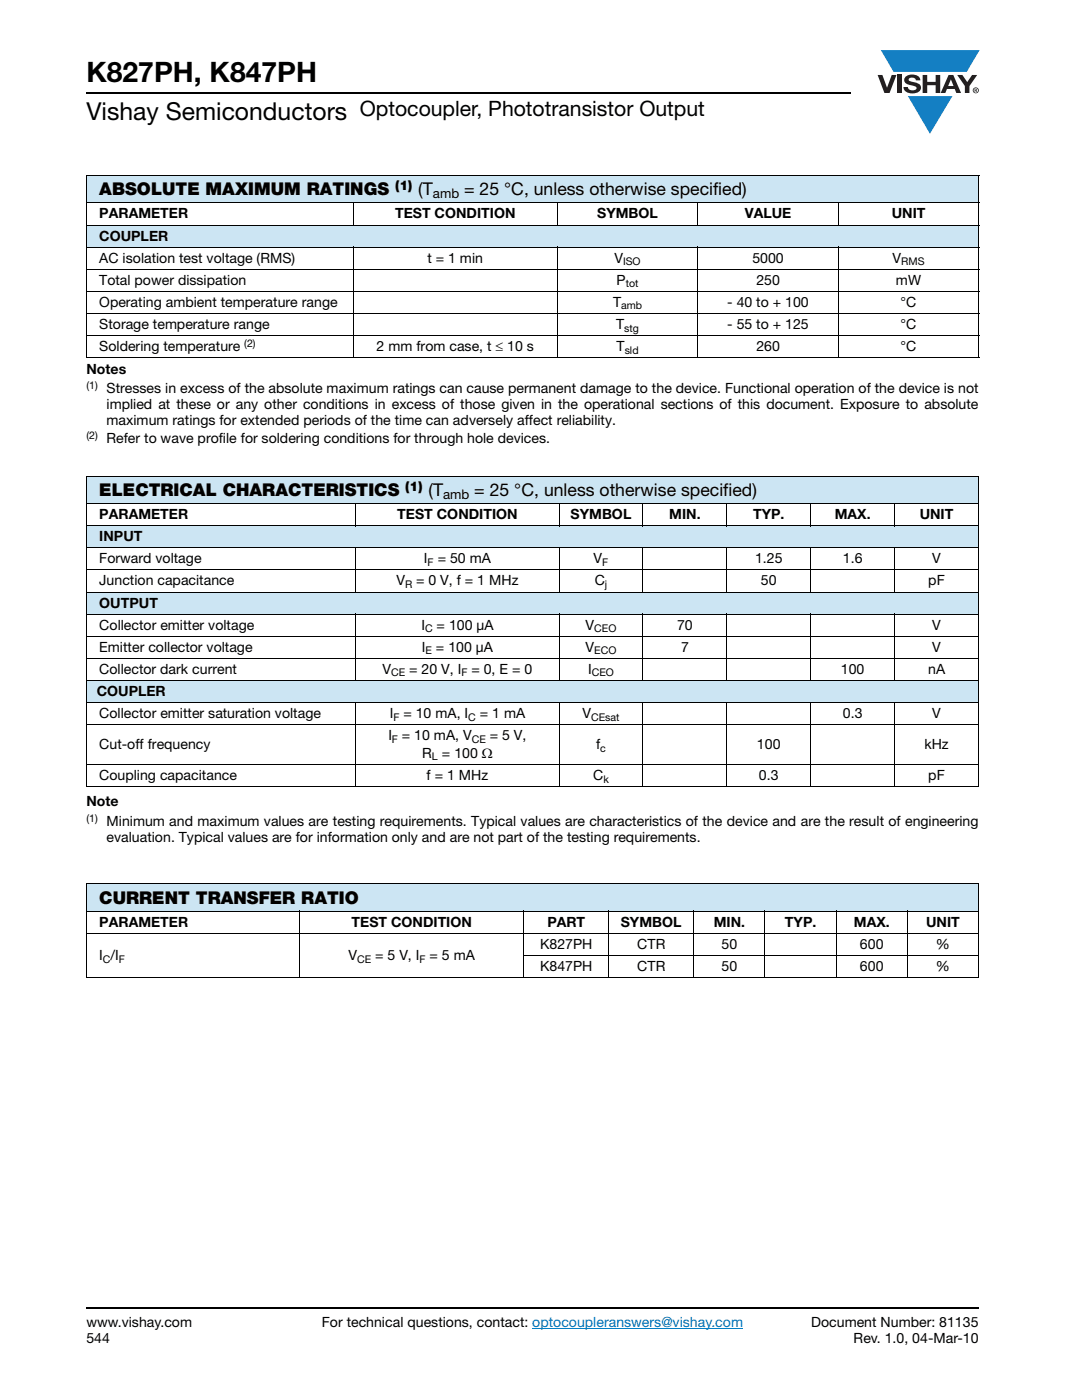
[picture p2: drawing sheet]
<svg xmlns="http://www.w3.org/2000/svg" width="216mm" height="279mm" viewBox="0 0 216 279" stroke-linecap="round" stroke-linejoin="round" font-family="sans-serif">
<defs><g id="words">
<text font-size="5.6" x="17.3" y="16.4">K827PH, K847PH</text>
<text font-size="4.9" x="17.3" y="24">Vishay Semiconductors</text>
<text font-size="4.2" x="71.8" y="23.1">Optocoupler, Phototransistor Output</text>
<g font-size="3.5">
<text x="19.8" y="38.9">ABSOLUTE MAXIMUM RATINGS</text>
<text x="83.5" y="38.9">(T</text>
<text x="92.6" y="38.9">= 25 °C, unless otherwise specified)</text>
<text x="19.8" y="99">ELECTRICAL CHARACTERISTICS</text>
<text x="85.5" y="99">(T</text>
<text x="94.6" y="99">= 25 °C, unless otherwise specified)</text>
<text x="19.8" y="180.5">CURRENT TRANSFER RATIO</text>
</g>
<g font-size="2.8">
<text x="19.8" y="43.6">PARAMETER</text>
<text x="78.8" y="43.6">TEST CONDITION</text>
<text x="119.2" y="43.6">SYMBOL</text>
<text x="148.6" y="43.6">VALUE</text>
<text x="177.9" y="43.6">UNIT</text>
<text x="19.8" y="48">COUPLER</text>
<text x="19.8" y="52.4">AC isolation test voltage (RMS)</text>
<text x="85.3" y="52.4">t = 1 min</text>
<text x="122.6" y="52.4">V</text>
<text x="150.1" y="52.4">5000</text>
<text x="178.1" y="52.4">V</text>
<text x="19.8" y="56.8">Total power dissipation</text>
<text x="123" y="56.8">P</text>
<text x="150.9" y="56.8">250</text>
<text x="178.8" y="56.8">mW</text>
<text x="19.8" y="65.7">Storage temperature range</text>
<text x="19.8" y="61.3">Operating ambient temperature range</text>
<text x="122.3" y="61.3">T</text>
<text x="123" y="65.7">T</text>
<text x="145.1" y="61.3">- 40 to + 100</text>
<text x="145.1" y="65.7">- 55 to + 125</text>
<text x="179.7" y="61.3">°C</text>
<text x="179.7" y="65.7">°C</text>
<text x="19.8" y="70.1">Soldering temperature</text>
<text x="75.1" y="70.1">2 mm from case, t ≤ 10 s</text>
<text x="123" y="70.1">T</text>
<text x="150.9" y="70.1">260</text>
<text x="179.7" y="70.1">°C</text>
<text x="17.3" y="74.7">Notes</text>
<text x="21.3" y="78.5">Stresses in excess of the absolute maximum ratings can cause permanent damage to the device. Functional operation of the device is not</text>
<text x="21.3" y="81.7">implied at these or any other conditions in excess of those given in the operational sections of this document. Exposure to absolute</text>
<text x="21.3" y="84.9">maximum ratings for extended periods of the time can adversely affect reliability.</text>
<text x="21.3" y="88.4">Refer to wave profile for soldering conditions for through hole devices.</text>
<text x="19.8" y="103.6">PARAMETER</text>
<text x="79.3" y="103.6">TEST CONDITION</text>
<text x="113.9" y="103.6">SYMBOL</text>
<text x="133.5" y="103.6">MIN.</text>
<text x="150.3" y="103.6">TYP.</text>
<text x="166.6" y="103.6">MAX.</text>
<text x="183.5" y="103.6">UNIT</text>
<text x="19.8" y="108">INPUT</text>
<text x="19.8" y="112.4">Forward voltage</text>
<text x="84.6" y="112.4">I</text>
<text x="87.3" y="112.4">= 50 mA</text>
<text x="118.4" y="112.4">V</text>
<text x="150.7" y="112.4">1.25</text>
<text x="168.2" y="112.4">1.6</text>
<text x="186" y="112.4">V</text>
<text x="19.8" y="116.8">Junction capacitance</text>
<text x="79.1" y="116.8">V</text>
<text x="83" y="116.8">= 0 V, f = 1 MHz</text>
<text x="118.7" y="116.8">C</text>
<text x="151.8" y="116.8">50</text>
<text x="185.2" y="116.8">pF</text>
<text x="19.8" y="121.3">OUTPUT</text>
<text x="19.8" y="125.7">Collector emitter voltage</text>
<text x="84.1" y="125.7">I</text>
<text x="87.1" y="125.7">= 100 μA</text>
<text x="116.9" y="125.7">V</text>
<text x="135.1" y="125.7">70</text>
<text x="186" y="125.7">V</text>
<text x="19.8" y="130.1">Emitter collector voltage</text>
<text x="84.2" y="130.1">I</text>
<text x="87" y="130.1">= 100 μA</text>
<text x="116.9" y="130.1">V</text>
<text x="135.9" y="130.1">7</text>
<text x="186" y="130.1">V</text>
<text x="19.8" y="134.5">Collector dark current</text>
<text x="76.3" y="134.5">V</text>
<text x="81.6" y="134.5">= 20 V, I</text>
<text x="94.1" y="134.5">= 0, E = 0</text>
<text x="117.3" y="134.5">I</text>
<text x="167.8" y="134.5">100</text>
<text x="185.2" y="134.5">nA</text>
<text x="19.3" y="138.9">COUPLER</text>
<text x="19.8" y="143.3">Collector emitter saturation voltage</text>
<text x="77.8" y="143.3">I</text>
<text x="80.5" y="143.3">= 10 mA, I</text>
<text x="95.7" y="143.3">= 1 mA</text>
<text x="116.2" y="143.3">V</text>
<text x="168.2" y="143.3">0.3</text>
<text x="186" y="143.3">V</text>
<text x="19.8" y="149.5">Cut-off frequency</text>
<text x="77.5" y="147.7">I</text>
<text x="80.2" y="147.7">= 10 mA, V</text>
<text x="97.7" y="147.7">= 5 V,</text>
<text x="118.9" y="149.5">f</text>
<text x="151" y="149.5">100</text>
<text x="184.4" y="149.5">kHz</text>
<text x="19.8" y="155.7">Coupling capacitance</text>
<text x="84.3" y="151.2">R</text>
<text x="85.1" y="155.7">f = 1 MHz</text>
<text x="88.2" y="151.2">= 100 Ω</text>
<text x="118.4" y="155.7">C</text>
<text x="151.4" y="155.7">0.3</text>
<text x="185.2" y="155.7">pF</text>
<text x="17.3" y="161">Note</text>
<text x="21.3" y="164.8">Minimum and maximum values are testing requirements. Typical values are characteristics of the device and are the result of engineering</text>
<text x="21.3" y="168">evaluation. Typical values are for information only and are not part of the testing requirements.</text>
<text x="19.8" y="185">PARAMETER</text>
<text x="70.1" y="185">TEST CONDITION</text>
<text x="109.2" y="185">PART</text>
<text x="123.9" y="185">SYMBOL</text>
<text x="142.4" y="185">MIN.</text>
<text x="156.6" y="185">TYP.</text>
<text x="170.4" y="185">MAX.</text>
<text x="184.8" y="185">UNIT</text>
<text x="19.8" y="191.6">I /I</text>
<text x="69.6" y="191.6">V</text>
<text x="74.9" y="191.6">= 5 V, I</text>
<text x="85.7" y="191.6">= 5 mA</text>
<text x="107.8" y="189.4">K827PH</text>
<text x="127.2" y="189.4">CTR</text>
<text x="144" y="189.4">50</text>
<text x="171.6" y="189.4">600</text>
<text x="186.7" y="189.4">%</text>
<text x="107.8" y="193.8">K847PH</text>
<text x="127.2" y="193.8">CTR</text>
<text x="144" y="193.8">50</text>
<text x="171.6" y="193.8">600</text>
<text x="186.7" y="193.8">%</text>
<text x="17.3" y="264.9">www.vishay.com</text>
<text x="17.3" y="268.1">544</text>
<text x="64.2" y="264.9">For technical questions, contact: optocoupleranswers@vishay.com</text>
<text x="161.9" y="264.9">Document Number: 81135</text>
<text x="170.3" y="268.1">Rev. 1.0, 04-Mar-10</text>
</g>
<g font-size="2.6">
<text x="78.8" y="37.9">(1)</text>
<text x="86.4" y="39.6">amb</text>
<text x="80.9" y="97.9">(1)</text>
<text x="88.4" y="99.6">amb</text>
</g>
<g font-size="2.1">
<text x="124.3" y="52.9">ISO</text>
<text x="179.8" y="52.9">RMS</text>
<text x="124.9" y="57.3">tot</text>
<text x="124" y="61.8">amb</text>
<text x="48.7" y="69.2">(2)</text>
<text x="124.6" y="66.2">stg</text>
<text x="124.7" y="70.6">sld</text>
<text x="17.3" y="77.7">(1)</text>
<text x="17.3" y="87.6">(2)</text>
<text x="85.3" y="112.9">F</text>
<text x="120.2" y="112.9">F</text>
<text x="80.8" y="117.3">R</text>
<text x="120.7" y="117.3">j</text>
<text x="84.8" y="126.2">C</text>
<text x="84.9" y="130.6">E</text>
<text x="118.6" y="126.2">CEO</text>
<text x="118.6" y="130.6">ECO</text>
<text x="78" y="135">CE</text>
<text x="92.1" y="135">F</text>
<text x="118.1" y="135">CEO</text>
<text x="78.5" y="143.8">F</text>
<text x="93.4" y="143.8">C</text>
<text x="117.9" y="143.8">CEsat</text>
<text x="78.2" y="148.2">F</text>
<text x="94.1" y="148.2">CE</text>
<text x="119.8" y="150">c</text>
<text x="86.2" y="151.7">L</text>
<text x="120.4" y="156.2">k</text>
<text x="17.3" y="164">(1)</text>
<text x="20.5" y="192.1">C</text>
<text x="23.7" y="192.1">F</text>
<text x="71.3" y="192.1">CE</text>
<text x="83.7" y="192.1">F</text>
</g>
</g></defs>
<g fill="#147fc3">
<path d="M175.8 10h19.7l-2.6 4.4h-3.8h-10.8z"/>
<path d="M181.2 19.2h8.8l-4.4 7.5z"/>
</g>
<g fill="#231f20">
<path d="M175.1 15h1l.9 2.5 .9-2.5h1l-1.4 3.6h-1z"/>
<path d="M179 15h.9v3.6h-.9z"/>
<path d="M180.8 15.3a2.1 2.1 0 0 1 2.7 .3l.1 .4h-.8a.79 .79 0 0 0-.7-.5 .79 .79 0 0 0-.8 .4l.2 .3 1 .2a1.08 1.08 0 0 1 1.3 1.1 1.08 1.08 0 0 1-1.1 1.1 1.73 1.73 0 0 1-2.4-1.2h.9a.96 .96 0 0 0 .8 .6 .96 .96 0 0 0 .9-.4 1.31 1.31 0 0 0-1.2-.6 1.03 1.03 0 0 1-1.1-.6 1.03 1.03 0 0 1 .2-1.1z"/>
<path d="M184.1 15h.9v1.3h1.7v-1.3h.9v3.6h-.9v-1.6h-1.7v1.6h-.9z"/>
<path d="M191 15h1l1 1.4 1-1.4h1l-1.6 2.2v1.4h-.9v-1.4z"/>
<path d="M189.7 15.8l.6 1.4h-1.1zM189.3 15l-1.6 3.6h.9l.4-.8h1.5l.3 .8h1l-1.6-3.6z"/>
<path d="M194.2 18a.5 .5 0 0 1 1 0 .5 .5 0 0 1-1 0zM194.1 18a.6 .6 0 0 0 1.2 0 .6 .6 0 0 0-1.2 0z"/>
<path d="M194.6 17.8h.2v.2h-.2zM194.5 17.7v.7h.1v-.3l.4 .3-.2-.3 .2-.2-.1-.2z"/>
</g>
<path d="M106.2 265.1h42.1" fill="none" stroke="#007ec4" stroke-width=".2"/>
<path d="M17.3 18.6h152.5M17.3 261h178" fill="none" stroke="#000" stroke-width=".36"/>
<g fill="#cce5f3">
<path d="M17.3 44.9h178v4.4h-178z"/>
<path d="M17.3 95h178v5.5h-178z"/>
</g>
<g fill="#fff">
<path d="M17.3 100.5h53.7v4.4h-53.7z"/>
<path d="M71 100.5h40.5v4.4h-40.5z"/>
<path d="M111.5 100.5h16.8v4.4h-16.8z"/>
<path d="M128.3 100.5h16.7v4.4h-16.7z"/>
<path d="M145 100.5h16.8v4.4h-16.8z"/>
<path d="M161.8 100.5h16.7v4.4h-16.7z"/>
<path d="M178.5 100.5h16.8v4.4h-16.8z"/>
</g>
<g fill="#cce5f3">
<path d="M17.3 104.9h178v4.4h-178z"/>
<path d="M17.3 118.2h178v4.4h-178z"/>
<path d="M17.3 135.8h178v4.4h-178z"/>
<path d="M17.3 35h178v5.5h-178z"/>
</g>
<g fill="#fff">
<path d="M17.3 40.5h53.1v4.4h-53.1z"/>
<path d="M70.4 40.5h40.8v4.4h-40.8z"/>
<path d="M111.2 40.5h28.1v4.4h-28.1z"/>
<path d="M139.3 40.5h28v4.4h-28z"/>
<path d="M167.3 40.5h28v4.4h-28z"/>
</g>
<g fill="none" stroke="#000" stroke-width=".2">
<path d="M17.2 35h178.2M17.3 35.1v36.2M195.3 35.1v36.2M17.2 40.5h178.2M17.2 44.9h178.2M17.2 49.3h178.2M17.2 53.7h178.2M17.2 58.1h178.2M70.4 40.4v4.6M70.4 49.2v22.3M111.2 40.4v4.6M111.2 49.2v22.3"/>
<path d="M139.3 40.4v4.6M139.3 49.2v22.3M167.3 40.4v4.6M167.3 49.2v22.3M17.2 62.5h178.2M17.2 67h178.2M17.2 71.4h178.2M17.2 95h178.1M17.3 95.1v61.8M195.3 95.1v61.8M17.2 100.5h178.1M17.2 104.9h178.1"/>
<path d="M17.2 109.3h178.1M17.2 113.7h178.1M17.2 118.2h178.1M71 100.4v4.6M71 109.2v9M111.5 100.4v4.6M111.5 109.2v9M128.3 100.4v4.6M128.3 109.2v9M145 100.4v4.6M145 109.2v9M161.8 100.4v4.6"/>
<path d="M161.8 109.2v9M178.5 100.4v4.6M178.5 109.2v9M17.2 122.6h178.1M17.2 127h178.1M17.2 131.4h178.1M17.2 135.8h178.1M71 122.5v13.4M111.5 122.5v13.4M128.3 122.5v13.4M145 122.5v13.4M161.8 122.5v13.4"/>
<path d="M178.5 122.5v13.4M17.2 140.2h178.1M17.2 144.6h178.1M17.2 152.5h178.1M17.2 157h178.1M71 140.1v16.9M111.5 140.1v16.9M128.3 140.1v16.9M145 140.1v16.9M161.8 140.1v16.9M178.5 140.1v16.9"/>
</g>
<path d="M17.3 176.4h178v5.4h-178z" fill="#cce5f3"/>
<g fill="#fff">
<path d="M17.3 181.8h42.5v4.5h-42.5z"/>
<path d="M59.8 181.8h44.7v4.5h-44.7z"/>
<path d="M104.5 181.8h17v4.5h-17z"/>
<path d="M121.5 181.8h16.9v4.5h-16.9z"/>
<path d="M138.4 181.8h14.2v4.5h-14.2z"/>
<path d="M152.6 181.8h14.2v4.5h-14.2z"/>
<path d="M166.8 181.8h14.2v4.5h-14.2z"/>
<path d="M181 181.8h14.3v4.5h-14.3z"/>
</g>
<g fill="none" stroke="#000" stroke-width=".2">
<path d="M17.2 176.4h178.1M17.3 176.4v18.6M195.3 176.4v18.6M17.2 181.8h178.1M17.2 186.3h178.1M17.2 195.1h178.1M59.8 181.8v13.4M104.5 190.7h90.8M104.5 181.8v13.4M121.5 181.8v13.4M138.4 181.8v13.4M152.6 181.8v13.4"/>
<path d="M166.8 181.8v13.4M181 181.8v13.4"/>
</g>
<use href="#words"/>
</svg>
